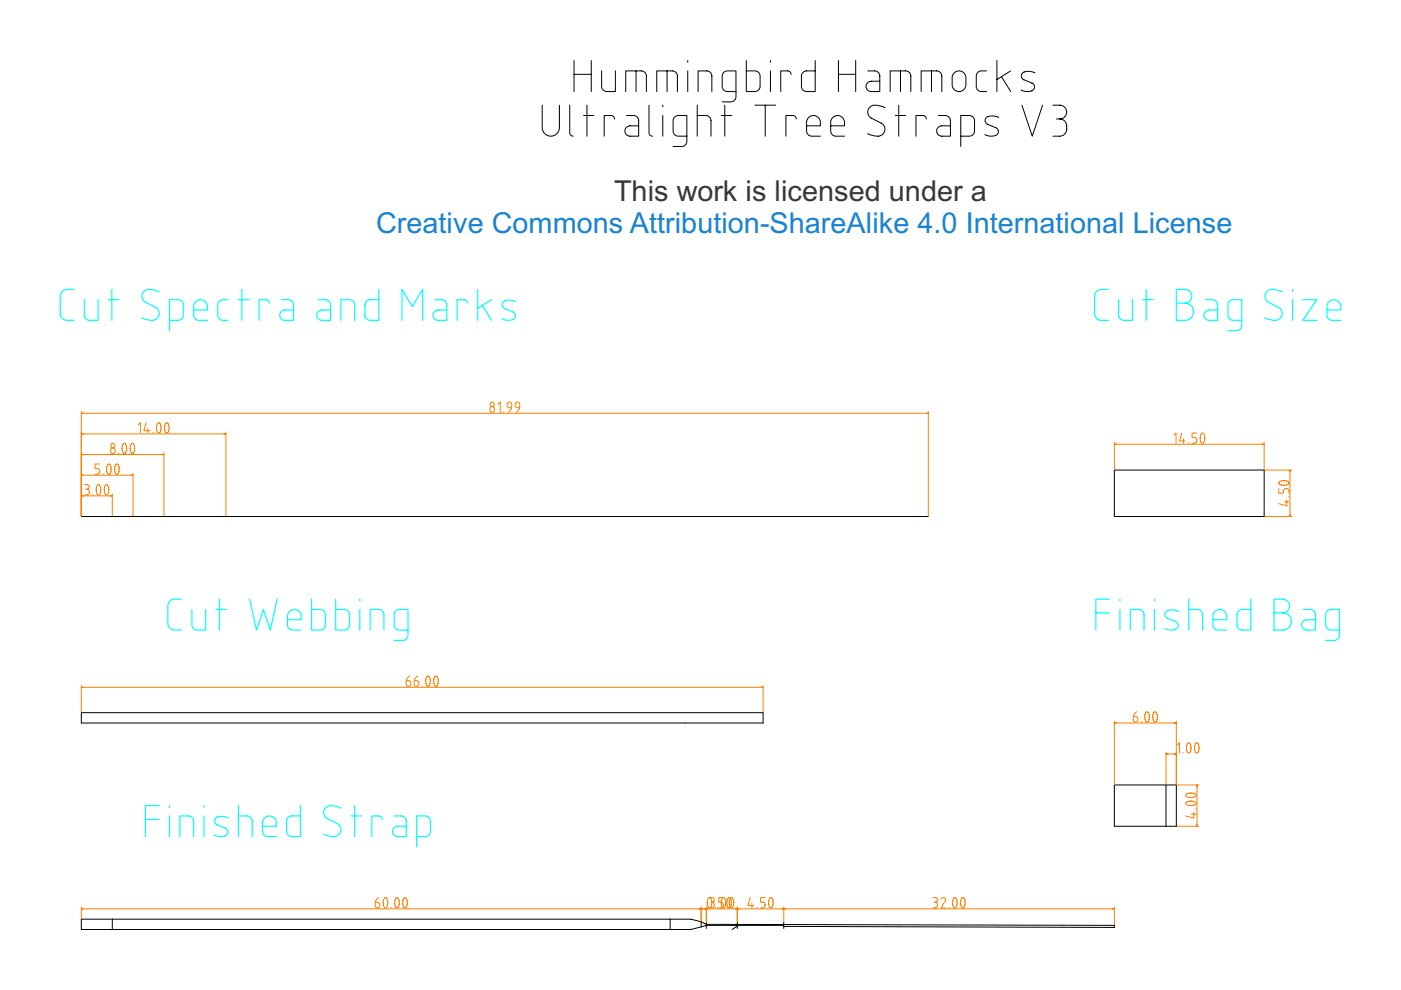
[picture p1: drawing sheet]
<svg xmlns="http://www.w3.org/2000/svg" width="297mm" height="210mm" viewBox="0 0 297 210" stroke-linecap="round" stroke-linejoin="round" font-family="sans-serif">
<defs><g id="words">
<text font-size="6.1" fill="#373737" x="130.2" y="42.6">This work is licensed under a</text>
<text font-size="6.1" fill="#1982d1" x="79.7" y="49.4">Creative Commons Attribution-ShareAlike 4.0 International License</text>
</g></defs>
<path d="M17.2 109.5h179.6M17.2 151.1h144.6v2.2h-144.6zM23.8 194.9v2.2M142.1 194.9v2.2M148.7 195.4l-2.2-.5h-129.3v2.2h129.3l2.2-.6M148.7 195.4v1.1M148.7 195.4l1 .6 86.6 .2v.4l-70.1-.2-.2-.2h-9.5l-1.3 .9M149.7 195.5v1.4M156.3 196.2h-6.6l-1 .3M156.3 195.5v1.4M166.2 195.5v1.4" fill="none" stroke="#000" stroke-width=".21"/>
<path d="M148.7 192.7h1" fill="none" stroke="#ff7f00" stroke-width=".21"/>
<path d="M148.7 192.7l.3-.1v.2z" fill="#ff7f00"/>
<path d="M148.7 192.7l.3-.1v.2z" fill="#ff7f00" stroke="#ff7f00" stroke-width=".21"/>
<path d="M149.4 192.6l.3 .1-.3 .1z" fill="#ff7f00"/>
<path d="M149.4 192.6l.3 .1-.3 .1z" fill="#ff7f00" stroke="#ff7f00" stroke-width=".21"/>
<path d="M148.7 192.3v3M149.7 192.3v3.1M149.7 192.7h6.6M150.2 190.4l.4-.1 .3 .8-.1 1-.4 .4-.3-.3-.1-.5v-.8zM151.6 192.4v.1M153.4 190.3h-1v1h.5a.62 .62 0 0 1 .5 .6 .62 .62 0 0 1-.5 .6h-.5M154.3 190.4l.4-.1 .3 .8v1l-.4 .4-.3-.3-.2-.5v-.8z" fill="none" stroke="#ff7f00" stroke-width=".21"/>
<path d="M149.7 192.7l.4-.1v.2z" fill="#ff7f00"/>
<path d="M149.7 192.7l.4-.1v.2z" fill="#ff7f00" stroke="#ff7f00" stroke-width=".21"/>
<path d="M155.9 192.6l.4 .1-.4 .1z" fill="#ff7f00"/>
<path d="M155.9 192.6l.4 .1-.4 .1z" fill="#ff7f00" stroke="#ff7f00" stroke-width=".21"/>
<path d="M149.7 192.3v3M150.5 190.3h.5a.49 .49 0 0 1 .5 .5 .49 .49 0 0 1-.5 .5M150.7 191.3h.3M151 191.3a.62 .62 0 0 1 .5 .6 .62 .62 0 0 1-.5 .6h-.5M152.2 192.4v.1M153.2 190.4l.3-.1 .4 .8-.1 1-.4 .4-.3-.3-.2-.5 .1-.8zM154.9 190.4l.3-.1 .4 .8-.1 1-.4 .4-.3-.3-.2-.5 .1-.8zM156.3 192.3v3.1M156.3 192.7h9.9" fill="none" stroke="#ff7f00" stroke-width=".21"/>
<path d="M156.3 192.7l.4-.1v.2z" fill="#ff7f00"/>
<path d="M156.3 192.7l.4-.1v.2z" fill="#ff7f00" stroke="#ff7f00" stroke-width=".21"/>
<path d="M165.8 192.6l.4 .1-.4 .1z" fill="#ff7f00"/>
<path d="M165.8 192.6l.4 .1-.4 .1z" fill="#ff7f00" stroke="#ff7f00" stroke-width=".21"/>
<path d="M156.3 192.3v3.1M159.1 190.3l-.5 1.7h1.2M159.4 191.5v1M160.5 192.4v.1M162.2 190.3h-1v1h.5a.62 .62 0 0 1 .5 .6 .62 .62 0 0 1-.5 .6h-.5M163.2 190.4l.4-.1 .3 .8-.1 1-.4 .4-.3-.3-.1-.5v-.8zM166.2 192.3v3.1M166.2 192.7h70.1" fill="none" stroke="#ff7f00" stroke-width=".21"/>
<path d="M166.2 192.7l.4-.1v.2z" fill="#ff7f00"/>
<path d="M166.2 192.7l.4-.1v.2z" fill="#ff7f00" stroke="#ff7f00" stroke-width=".21"/>
<path d="M235.9 192.6l.4 .1-.4 .1z" fill="#ff7f00"/>
<path d="M235.9 192.6l.4 .1-.4 .1z" fill="#ff7f00" stroke="#ff7f00" stroke-width=".21"/>
<path d="M17.2 192.7h131.5M197.8 190.3h.5a.49 .49 0 0 1 .5 .5 .49 .49 0 0 1-.5 .5M198.1 191.3h.2M198.3 191.3a.62 .62 0 0 1 .5 .6 .62 .62 0 0 1-.5 .6h-.5M199.5 190.7a.47 .47 0 0 1 .6-.4 .47 .47 0 0 1 .4 .6l-1 1.6h1M201.2 192.4v.1M202.2 190.4l.4-.1 .3 .8-.1 1-.4 .4-.3-.3-.1-.5v-.8zM203.9 190.4l.4-.1 .3 .8-.1 1-.4 .4-.3-.3-.1-.5v-.8zM236.3 192.3v3.8" fill="none" stroke="#ff7f00" stroke-width=".21"/>
<path d="M148.3 192.6l.4 .1-.4 .1z" fill="#ff7f00"/>
<path d="M148.3 192.6l.4 .1-.4 .1z" fill="#ff7f00" stroke="#ff7f00" stroke-width=".21"/>
<path d="M17.2 192.7l.4-.1v.2z" fill="#ff7f00"/>
<path d="M17.2 192.7l.4-.1v.2z" fill="#ff7f00" stroke="#ff7f00" stroke-width=".21"/>
<path d="M17.2 145.7h144.6M17.2 192.3v2.5M80.3 190.3a1.51 1.51 0 0 0-.5 2.1 .59 .59 0 0 0 .7-.4 .59 .59 0 0 0-.5-.7h-.4M81.5 190.4l.4-.1 .3 .8-.1 1-.4 .4-.3-.3-.1-.5v-.8zM82.9 192.4v.1M83.9 190.4l.4-.1 .3 .8v1l-.4 .4-.4-.3-.1-.5v-.8zM85.6 190.4l.4-.1 .3 .8v1l-.4 .4-.4-.3-.1-.5v-.8zM148.7 192.3v3" fill="none" stroke="#ff7f00" stroke-width=".21"/>
<path d="M17.2 145.7h.4v.1z" fill="#ff7f00"/>
<path d="M17.2 145.7h.4v.1z" fill="#ff7f00" stroke="#ff7f00" stroke-width=".21"/>
<path d="M161.4 145.7h.4l-.4 .1z" fill="#ff7f00"/>
<path d="M161.4 145.7h.4l-.4 .1z" fill="#ff7f00" stroke="#ff7f00" stroke-width=".21"/>
<path d="M17.2 105.1h6.6M17.2 145.3v5.7M86.8 143.3a1.51 1.51 0 0 0-.4 2.2 .59 .59 0 0 0 .7-.5 .59 .59 0 0 0-.5-.7h-.5M88.5 143.3a1.51 1.51 0 0 0-.4 2.2 .59 .59 0 0 0 .7-.5 .59 .59 0 0 0-.5-.7h-.5M89.5 145.4v.1M90.5 143.5l.4-.1 .3 .7-.1 1-.4 .4-.3-.2-.1-.5v-.9zM92.2 143.5l.4-.1 .3 .7-.1 1-.4 .4-.3-.2-.1-.5v-.9zM161.8 145.3v5.7" fill="none" stroke="#ff7f00" stroke-width=".21"/>
<g fill="none" stroke="#000" stroke-width=".21">
<path d="M121.7 12.8v6.6M121.7 15.8h3.7M125.4 12.8v6.6M127.6 15v3.3a1.1 1.1 0 0 0 1 1.1h1.9v-4.4M132.7 19.4v-4.4h3.3a1.1 1.1 0 0 1 1 1.1v3.3M134.9 15v4.4M139.2 19.4v-4.4h3.3a1.1 1.1 0 0 1 1.1 1.1v3.3M141.4 15v4.4M145.8 12.8v.4M145.8 15v4.4M148 19.4v-4.4h1.8a1.1 1.1 0 0 1 1.1 1.1v3.3M156 19.4h-1.8a1.1 1.1 0 0 1-1.1-1.1v-2.2a1.1 1.1 0 0 1 1.1-1.1h1.8v5.5a1.1 1.1 0 0 1-1.1 1.1h-1.8"/>
<path d="M158.2 12.8v6.6h1.9a1.1 1.1 0 0 0 1.1-1.1v-2.2a1.1 1.1 0 0 0-1.1-1.1h-1.9M163.3 12.8v.4M163.3 15v4.4M167.7 15.8a.73 .73 0 0 0-.7-.8h-1.5v4.4M172.8 12.8v6.6h-1.8a1.1 1.1 0 0 1-1.1-1.1v-2.2a1.1 1.1 0 0 1 1.1-1.1h1.8M177.8 15.8h3.6M177.8 12.8v6.6M181.4 12.8v6.6M184 15h1.4a1.1 1.1 0 0 1 1.1 1.1v3.3h-1.8a1.1 1.1 0 0 1-1.1-1.1 1.1 1.1 0 0 1 1.1-1.1h1.8M188.7 19.4v-4.4h3.3a1.1 1.1 0 0 1 1.1 1.1v3.3M190.9 15v4.4M195.3 19.4v-4.4h3.3a1.1 1.1 0 0 1 1.1 1.1v3.3"/>
<path d="M197.5 15v4.4M202.2 15.6a1.46 1.46 0 0 1 1.6-.5 1.46 1.46 0 0 1 1 1.4v1.5a1.46 1.46 0 0 1-1.5 1.4 1.46 1.46 0 0 1-1.4-1.4v-1.5zM209.2 15h-1.1a1.1 1.1 0 0 0-1.1 1.1v2.2a1.1 1.1 0 0 0 1.1 1.1h1.1M211.4 12.8v6.6M212.3 16.3l2 3.1M214.3 15l-2.9 1.9M219.4 15.4l-1-.3-1.3 .2a.88 .88 0 0 0-.6 .8 .88 .88 0 0 0 .6 .8l1.7 .7a.95 .95 0 0 1 .5 1.2 .95 .95 0 0 1-1.2 .6l-1-.1-.6-.2M115 22.3v4.7a1.83 1.83 0 0 0 1.8 1.9 1.83 1.83 0 0 0 1.8-1.9v-4.7M120.8 22.3v5.8a.73 .73 0 0 0 .7 .8M123.7 24.5h2.2M124.4 22.3v6.6M130.3 25.2a.73 .73 0 0 0-.7-.7h-1.5v4.4"/>
<path d="M132.8 24.5h1.5a1.1 1.1 0 0 1 1.1 1.1v3.3h-1.8a1.1 1.1 0 0 1-1.1-1.1 1.1 1.1 0 0 1 1.1-1.1h1.8M137.6 22.3v5.8a.73 .73 0 0 0 .7 .8M140.5 22.3v.4M140.5 24.5v4.4M145.6 28.9h-1.8a1.1 1.1 0 0 1-1.1-1.1v-2.2a1.1 1.1 0 0 1 1.1-1.1h1.8v5.5a1.1 1.1 0 0 1-1.1 1.1h-1.8M147.8 24.5h1.8a1.1 1.1 0 0 1 1.1 1.1v3.3M147.8 22.3v6.6M152.9 24.5h2.2M153.7 22.3v6.6M160.1 22.3h4.3M162.2 22.3v6.6M168.8 25.2a.73 .73 0 0 0-.7-.7h-1.5v4.4"/>
<path d="M171 26.7h2.9a1.61 1.61 0 0 0-1.9-2.1 1.46 1.46 0 0 0-1 1.4v1.8a1.1 1.1 0 0 0 1.1 1.1h1.8M176.1 26.7h2.9a1.61 1.61 0 0 0-1.9-2.1 1.46 1.46 0 0 0-1 1.4v1.8a1.1 1.1 0 0 0 1.1 1.1h1.8M187.6 22.8l-1.2-.4a1.59 1.59 0 0 0-1.9 .3 1.59 1.59 0 0 0-.3 1.8l.6 .6 2 1a1.49 1.49 0 0 1 .7 1.9 1.49 1.49 0 0 1-1.8 .8l-1.7-.5M189.8 24.5h2.2M190.6 22.3v6.6M196.4 25.2a.73 .73 0 0 0-.7-.7h-1.5v4.4M199 24.5h1.4a1.1 1.1 0 0 1 1.1 1.1v3.3h-1.8a1.1 1.1 0 0 1-1.1-1.1 1.1 1.1 0 0 1 1.1-1.1h1.8M203.7 28.9h1.8a1.1 1.1 0 0 0 1.1-1.1v-2.2a1.1 1.1 0 0 0-1.1-1.1h-1.8v6.6M211.7 24.9l-1-.3-1.2 .1a.88 .88 0 0 0-.6 .8 .88 .88 0 0 0 .5 .9l1.7 .7a.95 .95 0 0 1 .5 1.2 .95 .95 0 0 1-1.1 .6l-1-.1-.7-.2M216.7 22.3l2.2 6.6 2.1-6.6M223.2 22.3h1.5a1.46 1.46 0 0 1 1.5 1.5 1.46 1.46 0 0 1-1.5 1.4M224 25.2h.7"/>
<path d="M224.7 25.2a1.65 1.65 0 0 1 1.5 2.2 1.46 1.46 0 0 1-1.5 1.5h-1.5"/>
</g>
<path d="M17.2 105.1h.4v.1z" fill="#ff7f00"/>
<path d="M17.2 105.1h.4v.1z" fill="#ff7f00" stroke="#ff7f00" stroke-width=".21"/>
<path d="M23.4 105.1h.4l-.4 .1z" fill="#ff7f00"/>
<path d="M23.4 105.1h.4l-.4 .1z" fill="#ff7f00" stroke="#ff7f00" stroke-width=".21"/>
<path d="M17.2 104.7v4.7M17.2 100.8h11M18 102.7h.5a.49 .49 0 0 1 .4 .5 .49 .49 0 0 1-.4 .5M18.2 103.7h.3M18.5 103.7a.62 .62 0 0 1 .5 .6 .62 .62 0 0 1-.5 .6h-.5M19.7 104.8v.1M20.7 102.9l.3-.1 .4 .7-.1 1-.4 .4-.3-.2-.2-.5 .1-.8zM22.4 102.9l.3-.1 .4 .7-.1 1-.4 .4-.3-.2-.2-.5 .1-.8zM23.8 104.7v4.7" fill="none" stroke="#ff7f00" stroke-width=".21"/>
<path d="M17.2 100.8l.4-.1v.1z" fill="#ff7f00"/>
<path d="M17.2 100.8l.4-.1v.1z" fill="#ff7f00" stroke="#ff7f00" stroke-width=".21"/>
<path d="M27.8 100.7l.4 .1h-.4z" fill="#ff7f00"/>
<path d="M27.8 100.7l.4 .1h-.4z" fill="#ff7f00" stroke="#ff7f00" stroke-width=".21"/>
<path d="M17.2 96.4h17.6M21.1 98.4h-.9v.9h.4a.62 .62 0 0 1 .5 .7 .62 .62 0 0 1-.5 .6h-.4M22.9 98.5l.3-.1 .3 .7v1l-.4 .5-.3-.3-.2-.5v-.8zM24.6 98.5l.3-.1 .3 .7v1l-.4 .5-.3-.3-.2-.5v-.8zM17.2 100.4v9M21.9 100.4v.2M28.2 100.4v9" fill="none" stroke="#ff7f00" stroke-width=".21"/>
<path d="M17.2 96.4l.4-.1v.1z" fill="#ff7f00"/>
<path d="M17.2 96.4l.4-.1v.1z" fill="#ff7f00" stroke="#ff7f00" stroke-width=".21"/>
<path d="M34.4 96.3l.4 .1h-.4z" fill="#ff7f00"/>
<path d="M34.4 96.3l.4 .1h-.4z" fill="#ff7f00" stroke="#ff7f00" stroke-width=".21"/>
<g fill="none" stroke="#ff7f00" stroke-width=".21">
<path d="M17.2 96v13.4M17.2 92h30.7M23.5 95.2a.53 .53 0 0 1 .8 0 .53 .53 0 0 1 0 .8 .53 .53 0 0 1-.8-.1zM25.1 96.1v.1M26.1 94.1l.4-.1 .3 .8v.9l-.4 .5-.4-.3-.1-.5v-.8zM27.8 94.1l.4-.1 .3 .8v.9l-.4 .5-.3-.3-.2-.5v-.8zM34.8 96v13.4"/>
<circle cx="24" cy="94.5" r=".46"/>
</g>
<path d="M17.2 92l.4-.1v.2z" fill="#ff7f00"/>
<path d="M17.2 92l.4-.1v.2z" fill="#ff7f00" stroke="#ff7f00" stroke-width=".21"/>
<path d="M47.5 91.9l.4 .1-.4 .1z" fill="#ff7f00"/>
<path d="M47.5 91.9l.4 .1-.4 .1z" fill="#ff7f00" stroke="#ff7f00" stroke-width=".21"/>
<path d="M17.2 91.6v17.8M17.2 87.6h179.6M29.3 90.1l.5-.5v2.2M31 89.6l-.5 1.7h1.2M31.4 90.8v1M32.4 91.7v.1M33.4 89.7l.4-.1 .3 .8v1l-.4 .4-.4-.3-.1-.5v-.8zM35.1 89.7l.4-.1 .3 .8v1l-.4 .4-.3-.3-.2-.5v-.8zM47.9 91.6v17.8" fill="none" stroke="#ff7f00" stroke-width=".21"/>
<path d="M17.2 87.6h.4v.1z" fill="#ff7f00"/>
<path d="M17.2 87.6h.4v.1z" fill="#ff7f00" stroke="#ff7f00" stroke-width=".21"/>
<path d="M196.4 87.6h.4l-.4 .1z" fill="#ff7f00"/>
<path d="M196.4 87.6h.4l-.4 .1z" fill="#ff7f00" stroke="#ff7f00" stroke-width=".21"/>
<g fill="none" stroke="#ff7f00" stroke-width=".21">
<path d="M17.2 87.2v22.2M103.9 86.5a.53 .53 0 0 1 .8-.1 .53 .53 0 0 1 0 .8 .53 .53 0 0 1-.8 0zM105.6 85.7l.5-.5v2.2M106.8 87.3v.1M108.5 86.5h-.5a.56 .56 0 0 1-.5-.8 .56 .56 0 0 1 .9-.2l.1 .2a1.59 1.59 0 0 1-.7 1.7M110.2 86.5h-.5a.56 .56 0 0 1-.5-.8 .56 .56 0 0 1 .9-.2l.1 .2a1.59 1.59 0 0 1-.7 1.7M196.8 87.2v22.2M247.2 159.9h2.2"/>
<circle cx="104.4" cy="85.8" r=".46"/>
</g>
<g fill="none" stroke="#0ff" stroke-width=".25">
<path d="M15.7 61.4h-1.5a1.46 1.46 0 0 0-1.4 1.4v3.7a1.46 1.46 0 0 0 1.4 1.4h1.5M17.9 63.5v3.3a1.09 1.09 0 0 0 1.1 1.1h1.8v-4.4M23 63.5h2.2M23.7 61.4v6.5M33.8 61.9l-1.3-.5a1.59 1.59 0 0 0-1.9 .3 1.59 1.59 0 0 0-.3 1.9l.6 .5 2.1 1.1a1.49 1.49 0 0 1 .6 1.8 1.49 1.49 0 0 1-1.8 .9l-1.7-.5M35.9 67.9h1.9a1.09 1.09 0 0 0 1.1-1.1v-2.2a1.09 1.09 0 0 0-1.1-1.1h-1.9v6.6M41.1 65.7h2.9a1.61 1.61 0 0 0-1.9-2.1 1.46 1.46 0 0 0-1 1.4v1.8a1.09 1.09 0 0 0 1.1 1.1h1.8M48.4 63.5h-1.1a1.09 1.09 0 0 0-1.1 1.1v2.2a1.09 1.09 0 0 0 1.1 1.1h1.1M50.6 63.5h2.1M51.3 61.4v6.5M57.1 64.3a.73 .73 0 0 0-.7-.8h-1.5v4.4M59.7 63.5h1.4a1.09 1.09 0 0 1 1.1 1.1v3.3h-1.8a1.09 1.09 0 0 1-1.1-1.1 1.09 1.09 0 0 1 1.1-1.1h1.8"/>
<path d="M67.5 63.5h1.5a1.09 1.09 0 0 1 1.1 1.1v3.3h-1.8a1.09 1.09 0 0 1-1.1-1.1 1.09 1.09 0 0 1 1.1-1.1h1.8M72.3 67.9v-4.4h1.8a1.09 1.09 0 0 1 1.1 1.1v3.3M80.3 61.4v6.5h-1.8a1.09 1.09 0 0 1-1.1-1.1v-2.2a1.09 1.09 0 0 1 1.1-1.1h1.8M85.2 67.9v-6.5l2.2 3.6 2.2-3.6v6.5M92.2 63.5h1.4a1.09 1.09 0 0 1 1.1 1.1v3.3h-1.8a1.09 1.09 0 0 1-1.1-1.1 1.09 1.09 0 0 1 1.1-1.1h1.8M99.1 64.3a.73 .73 0 0 0-.7-.8h-1.5v4.4M101.3 61.4v6.5M102.3 64.8l1.9 3.1M104.2 63.5l-2.9 1.9M109.3 64l-1-.3-1.2 .1a.88 .88 0 0 0-.6 .8 .88 .88 0 0 0 .5 .8l1.7 .7a.95 .95 0 0 1 .5 1.2 .95 .95 0 0 1-1.1 .6l-1.1-.1-.6-.2M235 61.4h-1.5a1.46 1.46 0 0 0-1.4 1.4v3.7a1.46 1.46 0 0 0 1.4 1.4h1.5M237.2 63.5v3.3a1.09 1.09 0 0 0 1.1 1.1h1.8v-4.4"/>
<path d="M242.3 63.5h2.2M243 61.4v6.5M249.4 64.3a3.3 3.3 0 0 1 3.1 .5 1.84 1.84 0 0 1 .4 2 1.84 1.84 0 0 1-1.6 1.1h-1.9v-6.5h1.8a1.46 1.46 0 0 1 1.5 1.4 1.46 1.46 0 0 1-1.5 1.5M255.6 63.5h1.5a1.09 1.09 0 0 1 1.1 1.1v3.3h-1.9a1.09 1.09 0 0 1-1.1-1.1 1.09 1.09 0 0 1 1.1-1.1h1.9M263.3 67.9h-1.8a1.09 1.09 0 0 1-1.1-1.1v-2.2a1.09 1.09 0 0 1 1.1-1.1h1.8v5.5a1.09 1.09 0 0 1-1.1 1.1h-1.8M271.9 61.9l-1.3-.5a1.59 1.59 0 0 0-1.9 .3 1.59 1.59 0 0 0-.3 1.9l.6 .5 2.1 1.1a1.49 1.49 0 0 1 .6 1.8 1.49 1.49 0 0 1-1.8 .9l-1.7-.5M274 61.4v.3M274 63.5v4.4M276.2 63.5h3l-3 4.4h3M281.3 65.7h3a1.61 1.61 0 0 0-2-2.1 1.46 1.46 0 0 0-1 1.4v1.8a1.09 1.09 0 0 0 1.1 1.1h1.9M38.5 127h-1.5a1.46 1.46 0 0 0-1.4 1.5v3.6a1.46 1.46 0 0 0 1.4 1.5h1.5M40.7 129.2v3.3a1.09 1.09 0 0 0 1.1 1.1h1.8v-4.4"/>
<path d="M45.8 129.2h2.2M46.5 127v6.6M52.9 127l1.5 6.6 1.4-4.4 1.5 4.4 1.5-6.6M61 131.4h2.9a1.61 1.61 0 0 0-1.9-2.1 1.46 1.46 0 0 0-1 1.4v1.8a1.09 1.09 0 0 0 1 1.1h1.9M66.1 127v6.6h1.8a1.09 1.09 0 0 0 1.1-1.1v-2.2a1.09 1.09 0 0 0-1.1-1.1h-1.8M71.2 127v6.6h1.8a1.09 1.09 0 0 0 1.1-1.1v-2.2a1.09 1.09 0 0 0-1.1-1.1h-1.8M76.3 127v.4M76.3 129.2v4.4M78.5 133.6v-4.4h1.8a1.09 1.09 0 0 1 1.1 1.1v3.3M86.5 133.6h-1.8a1.09 1.09 0 0 1-1.1-1.1v-2.2a1.09 1.09 0 0 1 1.1-1.1h1.8v5.5a1.09 1.09 0 0 1-1.1 1.1h-1.8M232.3 129.9h3M235.3 127h-3v6.6"/>
<path d="M237.4 127v.4M237.4 129.2v4.4M239.6 133.6v-4.4h1.9a1.09 1.09 0 0 1 1.1 1.1v3.3M244.8 127v.4M244.8 129.2v4.4M249.9 129.6l-1-.3-1.3 .2a.88 .88 0 0 0-.6 .8 .88 .88 0 0 0 .5 .8l1.8 .7a.95 .95 0 0 1 .4 1.2 .95 .95 0 0 1-1.1 .6l-1-.1-.7-.2M252.1 129.2h1.8a1.09 1.09 0 0 1 1.1 1.1v3.3M252.1 127v6.6M257.2 131.4h2.9a1.61 1.61 0 0 0-1.9-2.1 1.46 1.46 0 0 0-1 1.4v1.8a1.09 1.09 0 0 0 1.1 1.1h1.8M265.2 127v6.6h-1.8a1.09 1.09 0 0 1-1.1-1.1v-2.2a1.09 1.09 0 0 1 1.1-1.1h1.8M270.1 129.9a3.3 3.3 0 0 1 3.2 .6 1.84 1.84 0 0 1 .4 1.9 1.84 1.84 0 0 1-1.7 1.2h-1.9v-6.6h1.8a1.46 1.46 0 0 1 1.5 1.5 1.46 1.46 0 0 1-1.5 1.4M276.3 129.2h1.5a1.09 1.09 0 0 1 1.1 1.1v3.3h-1.8a1.09 1.09 0 0 1-1.1-1.1 1.09 1.09 0 0 1 1.1-1.1h1.8"/>
<path d="M284 133.6h-1.8a1.09 1.09 0 0 1-1.1-1.1v-2.2a1.09 1.09 0 0 1 1.1-1.1h1.8v5.5a1.09 1.09 0 0 1-1.1 1.1h-1.8M30.8 173.7h3M33.8 170.8h-3v6.6M35.9 170.8v.4M35.9 173v4.4M38.1 177.4v-4.4h1.9a1.09 1.09 0 0 1 1.1 1.1v3.3M43.2 170.8v.4M43.2 173v4.4M46.1 173.2l1.3-.1 1 .3M46.1 173.2a.88 .88 0 0 0-.6 .8 .88 .88 0 0 0 .5 .9l1.8 .7a.95 .95 0 0 1 .4 1.2 .95 .95 0 0 1-1.1 .6l-1-.1-.7-.2M50.5 173h1.9a1.09 1.09 0 0 1 1.1 1.1v3.3M50.5 170.8v6.6"/>
<path d="M55.7 175.2h2.9a1.61 1.61 0 0 0-1.9-2.1 1.46 1.46 0 0 0-1 1.4v1.8a1.09 1.09 0 0 0 1.1 1.1h1.8M63.7 170.8v6.6h-1.8a1.09 1.09 0 0 1-1.1-1.1v-2.2a1.09 1.09 0 0 1 1.1-1.1h1.8M72.3 171.3l-1.3-.4a1.59 1.59 0 0 0-1.9 .3 1.59 1.59 0 0 0-.3 1.8l.6 .6 2.1 1a1.49 1.49 0 0 1 .7 1.9 1.49 1.49 0 0 1-1.9 .9l-1.7-.5M74.5 173h2.2M75.2 170.8v6.6M81 173.7a.73 .73 0 0 0-.7-.7h-1.5v4.4M83.6 173h1.4a1.09 1.09 0 0 1 1.1 1.1v3.3h-1.8a1.09 1.09 0 0 1-1.1-1.1 1.09 1.09 0 0 1 1.1-1.1h1.8M88.3 177.4h1.9a1.09 1.09 0 0 0 1.1-1.1v-2.2a1.09 1.09 0 0 0-1.1-1.1h-1.9v6.6"/>
</g>
<path d="M236.3 99.7h31.7v9.8h-31.7zM236.3 166.4h13.1v8.8h-13.1zM247.2 166.4v8.8" fill="none" stroke="#000" stroke-width=".21"/>
<path d="M249 159.8l.4 .1h-.4z" fill="#ff7f00"/>
<path d="M249 159.8l.4 .1h-.4z" fill="#ff7f00" stroke="#ff7f00" stroke-width=".21"/>
<path d="M247.2 159.9l.4-.1v.1z" fill="#ff7f00"/>
<path d="M247.2 159.9l.4-.1v.1z" fill="#ff7f00" stroke="#ff7f00" stroke-width=".21"/>
<path d="M236.3 153.3h13.1M247.2 159.5v6.8M249.4 159.5v6.8M249.6 158l.5-.5v2.2M250.8 159.5v.2M251.8 157.6l.4-.1 .3 .7-.1 1-.4 .5-.3-.3-.1-.5v-.8zM253.5 157.6l.4-.1 .3 .7-.1 1-.4 .5-.3-.3-.1-.5v-.8z" fill="none" stroke="#ff7f00" stroke-width=".21"/>
<path d="M236.3 153.3l.4-.1v.2z" fill="#ff7f00"/>
<path d="M236.3 153.3l.4-.1v.2z" fill="#ff7f00" stroke="#ff7f00" stroke-width=".21"/>
<path d="M249 153.2l.4 .1-.4 .1z" fill="#ff7f00"/>
<path d="M249 153.2l.4 .1-.4 .1z" fill="#ff7f00" stroke="#ff7f00" stroke-width=".21"/>
<path d="M236.3 94.2h31.7M236.3 152.9v13.4M241 150.9a1.51 1.51 0 0 0-.5 2.1 .59 .59 0 0 0 .8-.4 .59 .59 0 0 0-.5-.7h-.5M242 153v.1M243 151l.3-.1 .4 .8-.1 1-.4 .4-.3-.3-.2-.5 .1-.8zM244.7 151l.3-.1 .4 .8-.1 1-.4 .4-.3-.3-.2-.5 .1-.8zM249.4 152.9v13.4" fill="none" stroke="#ff7f00" stroke-width=".21"/>
<path d="M236.3 94.2l.4-.1v.2z" fill="#ff7f00"/>
<path d="M236.3 94.2l.4-.1v.2z" fill="#ff7f00" stroke="#ff7f00" stroke-width=".21"/>
<path d="M267.6 94.1l.4 .1-.4 .1z" fill="#ff7f00"/>
<path d="M267.6 94.1l.4 .1-.4 .1z" fill="#ff7f00" stroke="#ff7f00" stroke-width=".21"/>
<path d="M236.3 93.8v5.7M248.9 92.3l.4-.5v2.2M250.6 91.8l-.5 1.7h1.2M250.9 93v1M252 93.9v.1M253.7 91.8h-.9v1h.4a.62 .62 0 0 1 .5 .6 .62 .62 0 0 1-.5 .6h-.4M254.7 91.9l.4-.1 .3 .8-.1 1-.4 .4-.3-.3-.1-.5v-.8zM268 93.8v5.7M273.5 99.7v9.8" fill="none" stroke="#ff7f00" stroke-width=".21"/>
<path d="M273.5 99.7l.1 .4h-.2z" fill="#ff7f00"/>
<path d="M273.5 99.7l.1 .4h-.2z" fill="#ff7f00" stroke="#ff7f00" stroke-width=".21"/>
<path d="M273.4 109.1h.2l-.1 .4z" fill="#ff7f00"/>
<path d="M273.4 109.1h.2l-.1 .4z" fill="#ff7f00" stroke="#ff7f00" stroke-width=".21"/>
<path d="M268.2 99.7h5.7M268.2 109.5h5.7M271.1 103.6v1h1v-.5a.62 .62 0 0 1 .6-.5 .62 .62 0 0 1 .6 .5v.5M271.2 102.2l.5-.2 .8-.1 .5 .2 .3 .3-.4 .4-1 .1-.7-.3-.1-.2zM272.3 106.4h1M272.8 106v1.3l-1.7-.5M273.2 105.3h.1M253.8 166.4v8.8" fill="none" stroke="#ff7f00" stroke-width=".21"/>
<path d="M253.8 166.4l.1 .4h-.2z" fill="#ff7f00"/>
<path d="M253.8 166.4l.1 .4h-.2z" fill="#ff7f00" stroke="#ff7f00" stroke-width=".21"/>
<path d="M253.7 174.8h.2l-.1 .4z" fill="#ff7f00"/>
<path d="M253.7 174.8h.2l-.1 .4z" fill="#ff7f00" stroke="#ff7f00" stroke-width=".21"/>
<path d="M249.5 166.4h4.7M249.5 175.2h4.7M251.5 170.1l.5-.2h.8l.5 .1 .3 .3-.4 .4-1 .1-.7-.3-.1-.2zM251.5 168.4l.5-.2h.8l.5 .1 .3 .3-.4 .4-1 .1-.7-.3-.1-.2zM252.6 172.6h1M253.1 172.3v1.2l-1.7-.5M253.5 171.5h.1" fill="none" stroke="#ff7f00" stroke-width=".21"/>
<use href="#words"/>
</svg>
